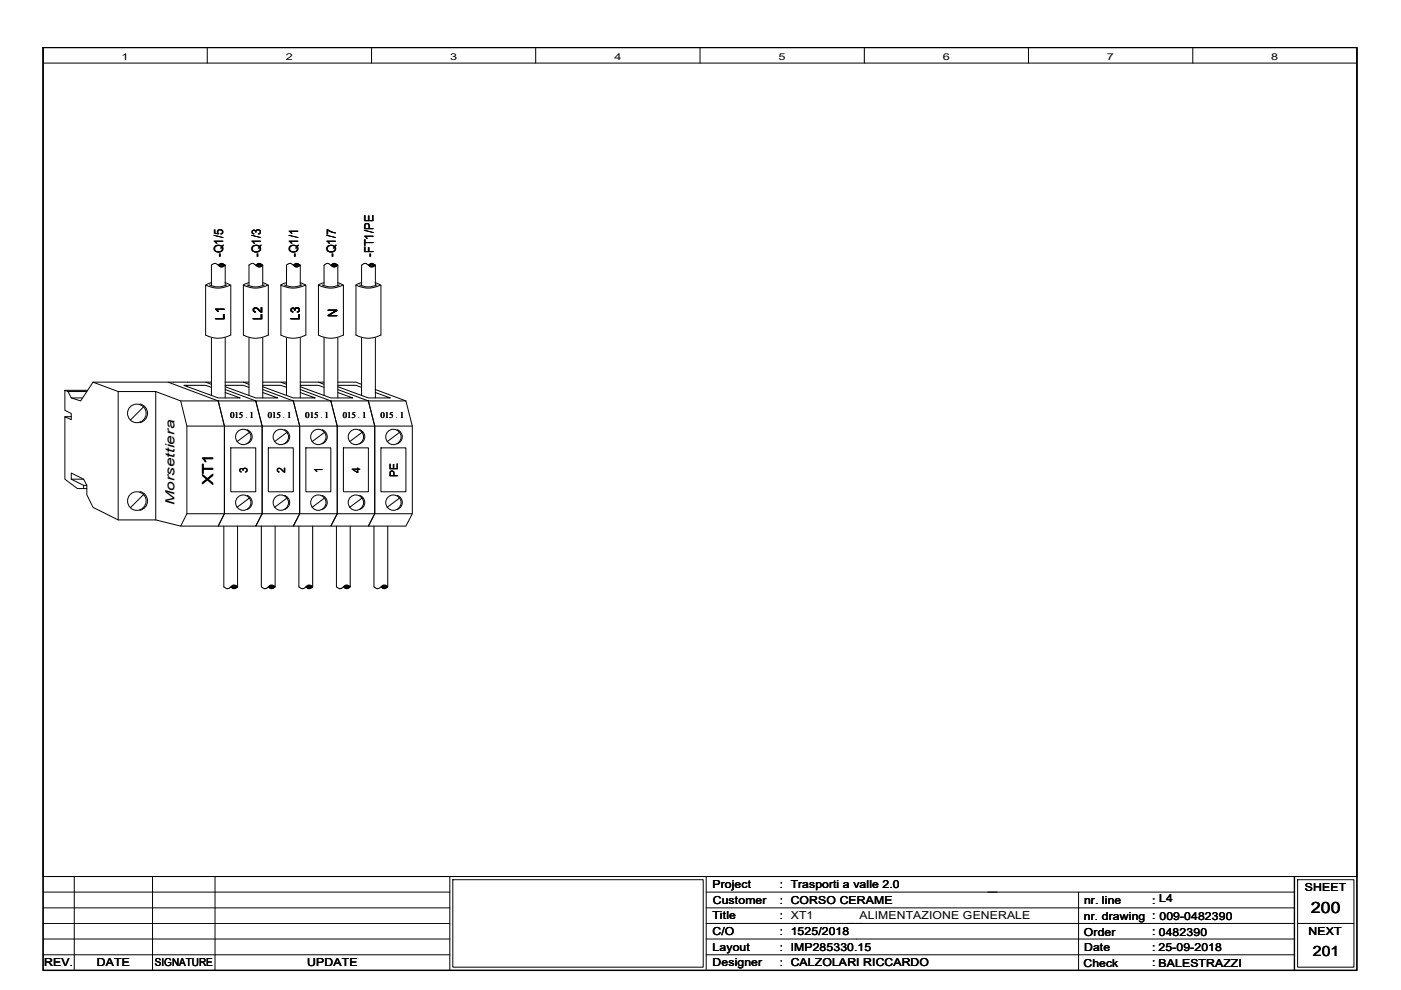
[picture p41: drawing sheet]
<svg xmlns="http://www.w3.org/2000/svg" width="297mm" height="210mm" viewBox="0 0 297 210" stroke-linecap="round" stroke-linejoin="round" font-family="sans-serif">
<defs><g id="words">
<text font-size="3.3" x="278" y="193.5">200</text>
<text font-size="3.2" x="45.2" y="102.9" transform="rotate(-90 45.2 102.9)">XT1</text>
<text font-size="3" x="278.3" y="202.6">201</text>
<g font-size="2.7">
<text x="47.3" y="54.5" transform="rotate(-90 47.3 54.5)">-Q1/5</text>
<text x="55.3" y="54.5" transform="rotate(-90 55.3 54.5)">-Q1/3</text>
<text x="63.2" y="54.5" transform="rotate(-90 63.2 54.5)">-Q1/1</text>
<text x="71.2" y="54.5" transform="rotate(-90 71.2 54.5)">-Q1/7</text>
<text x="79.2" y="54.5" transform="rotate(-90 79.2 54.5)">-FT1/PE</text>
<text x="47.6" y="67.8" transform="rotate(-90 47.6 67.8)">L1</text>
<text x="55.6" y="67.8" transform="rotate(-90 55.6 67.8)">L2</text>
<text x="63.5" y="67.8" transform="rotate(-90 63.5 67.8)">L3</text>
<text x="71.5" y="67.3" transform="rotate(-90 71.5 67.3)">N</text>
<text x="37" y="107.1" transform="rotate(-90 37 107.1)">Morsettiera</text>
</g>
<g font-size="2.4">
<text x="52.5" y="100.2" transform="rotate(-90 52.5 100.2)">3</text>
<text x="60.4" y="100.2" transform="rotate(-90 60.4 100.2)">2</text>
<text x="68.4" y="100.2" transform="rotate(-90 68.4 100.2)">1</text>
<text x="76.4" y="100.2" transform="rotate(-90 76.4 100.2)">4</text>
<text x="84.3" y="101" transform="rotate(-90 84.3 101)">PE</text>
</g>
<g font-size="2.3">
<text x="151.1" y="188.3">Project</text>
<text x="151.1" y="191.7">Customer</text>
<text x="165.4" y="188.3">: Trasporti a valle 2.0</text>
<text x="165.4" y="191.6">: CORSO CERAME</text>
<text x="229.9" y="191.6">nr. line</text>
<text x="244.3" y="191.6">: L4</text>
<text x="276.6" y="188.9">SHEET</text>
<text x="151.1" y="194.9">Title</text>
<text x="165.4" y="194.9">: XT1</text>
<text x="182.2" y="194.9">ALIMENTAZIONE GENERALE</text>
<text x="229.8" y="195">nr. drawing : 009-0482390</text>
<text x="151.1" y="198.3">C/O</text>
<text x="151.1" y="201.6">Layout</text>
<text x="165.4" y="198.3">: 1525/2018</text>
<text x="165.4" y="201.6">: IMP285330.15</text>
<text x="229.8" y="198.5">Order</text>
<text x="229.9" y="201.5">Date</text>
<text x="244.3" y="198.3">: 0482390</text>
<text x="244.3" y="201.6">: 25-09-2018</text>
<text x="277.4" y="198.2">NEXT</text>
<text x="9.4" y="204.9">REV.</text>
<text x="20.5" y="204.9">DATE</text>
<text x="32.8" y="204.9">SIGNATURE</text>
<text x="65.1" y="204.9">UPDATE</text>
<text x="151.1" y="204.9">Designer</text>
<text x="165.4" y="204.9">: CALZOLARI RICCARDO</text>
<text x="229.7" y="204.9">Check</text>
<text x="244.3" y="204.9">: BALESTRAZZI</text>
<text x="245.6" y="204.9">BALESTRAZZI</text>
</g>
<g font-size="2">
<text x="25.8" y="12.7">1</text>
<text x="60.6" y="12.7">2</text>
<text x="95.4" y="12.7">3</text>
<text x="130.3" y="12.7">4</text>
<text x="165.1" y="12.7">5</text>
<text x="199.9" y="12.7">6</text>
<text x="234.7" y="12.7">7</text>
<text x="269.5" y="12.7">8</text>
</g>
<g font-size="1.9">
<text x="48.8" y="88.6">015 1</text>
<text x="56.8" y="88.6">015 1</text>
<text x="64.7" y="88.6">015 1</text>
<text x="72.7" y="88.6">015 1</text>
<text x="80.6" y="88.6">015 1</text>
</g>
<g font-size="1.8">
<text x="52" y="88.6">.</text>
<text x="60" y="88.6">.</text>
<text x="67.9" y="88.6">.</text>
<text x="75.9" y="88.6">.</text>
<text x="83.9" y="88.6">.</text>
</g>
</g></defs>
<path d="M9.1 10.1h278.6v195.6h-278.6zM274.4 185.8v19.9" fill="none" stroke="#000" stroke-width=".3"/>
<g fill="none" stroke="#000" stroke-width=".21">
<path d="M9.1 185.8h278.6M9.1 195.8h86.3M9.1 199.1h86.3M9.1 192.5h86.3M9.1 189.1h86.3M15.7 185.8v19.9M32.3 185.8v19.9M45.6 185.8v19.9M95.4 185.8v19.9M96 186.5h53.1v18.6h-53.1zM149.7 185.8v19.9M149.7 195.8h124.7"/>
<path d="M149.7 199.1h124.7M149.7 192.5h124.7M149.7 189.1h124.7M228.7 189.1v16.6M275.1 186.5h12v18.6h-12zM275.1 195.8h12M9.1 202.4h86.3M149.7 202.4h124.7"/>
</g>
<g fill="#fff">
<path d="M181.8 192.9h37.1v2.5h-37.1z" fill-rule="evenodd"/>
<path d="M181.8 192.9h37.1v2.5h-37.1z" fill-rule="evenodd"/>
<path d="M181.8 192.9h37.1v2.5h-37.1z" fill-rule="evenodd"/>
</g>
<g fill="none" stroke="#000" stroke-width=".21">
<path d="M9.1 10.1h278.6v195.6h-278.6zM9.1 10.1h278.6v175.7h-278.6zM9.1 13.4h278.6M43.9 10.1v3.3M78.8 10.1v3.3M113.6 10.1v3.3M148.4 10.1v3.3M183.3 10.1v3.3M218.1 10.1v3.3M252.9 10.1v3.3M44.8 59.9l-1.2 .6v10.6M46.3 56.2l.6-.4 .8 .4"/>
<path d="M46.4 56.2l.4-.2h.4a.26 .26 0 0 1 .4 .3 .26 .26 0 0 1-.4 .2h-.6zM46.6 56.2l.5-.1a.18 .18 0 0 1 .2 0 .18 .18 0 0 1 0 .2h-.7zM46.7 56.2h.6M47.7 59.9l1.2 .6M47.7 56.2l-.6 .4h-.4l-1-.8-.9 .4v4.4M47.7 56.2v4.4M52.8 59.9l-1.2 .6M54.2 56.2l.6-.4 .9 .4M54.4 56.2l.4-.2h.4a.26 .26 0 0 1 .3 .3 .26 .26 0 0 1-.3 .2h-.6zM54.5 56.2l.5-.1a.18 .18 0 0 1 .3 0 .18 .18 0 0 1 0 .2h-.7zM54.6 56.2h.7M55.7 59.9l1.2 .6v10.6"/>
<path d="M55.7 56.2l-.7 .4h-.3l-1.1-.8-.8 .4v4.4M55.7 56.2v4.4M60.7 59.9l-1.2 .6M62.2 56.2l.6-.4 .9 .4M62.3 56.2l.8-.2 .4 .3-.3 .2h-.5l-.3-.1zM62.5 56.2l.5-.1a.18 .18 0 0 1 .2 0 .18 .18 0 0 1 0 .2h-.6zM62.6 56.2h.6M63.6 59.9l1.2 .6 .1 10.6M63.7 56.2l-.7 .4h-.4l-1-.8-.9 .4v4.4M63.7 56.2v4.4M68.7 59.9l-1.2 .6M70.1 56.2l.6-.4 .9 .4"/>
<path d="M70.3 56.1l.4-.1 .6 .1a.17 .17 0 0 1 .2 .2 .17 .17 0 0 1-.3 .1l-.7 .1-.2-.2zM70.4 56.2l.8-.1a.26 .26 0 0 1-.1 .3 .26 .26 0 0 1-.3 0l-.4-.1zM70.6 56.2h.6M71.6 59.9l1.2 .6M71.6 56.2l-.7 .4h-.3l-1-.8-.9 .4v4.4M71.6 56.2v4.4M76.7 59.9l-1.3 .6M78.1 56.2l.6-.4 .9 .4M78.3 56.1l.7-.1 .5 .3-.3 .2h-.5l-.4-.2zM78.4 56.2l.8-.1a.26 .26 0 0 1-.1 .3 .26 .26 0 0 1-.3 0l-.4-.1zM78.5 56.2h.7M79.5 59.9l1.2 .6"/>
<path d="M79.6 56.2l-.7 .4h-.3l-1.1-.8-.8 .4v4.4M79.6 56.2v4.4M43.6 60.4a5.5 5.5 0 0 0 5.3 0M43.6 71a5.5 5.5 0 0 0 5.3 0M44.4 60.4a4.2 4.2 0 0 0 3.7 0M44.8 71.6v12.2M47.7 71.6v12.8M48.9 60.5v10.6M51.6 71a5.4 5.4 0 0 0 5.3 0M52.4 60.4a4.2 4.2 0 0 0 3.6 0M52.8 71.6v12.2M55.7 71.6v12.8"/>
<path d="M56.9 60.4a5.6 5.6 0 0 1-5.3 .1v10.6M59.6 71a5.4 5.4 0 0 0 5.2 0M60.3 60.4a4.2 4.2 0 0 0 3.7 0M60.7 71.6v12.2M63.7 71.6v12.8M64.8 60.4a5.6 5.6 0 0 1-5.2 .1v10.6M67.5 71a5.4 5.4 0 0 0 5.3 0M68.3 60.4a4.2 4.2 0 0 0 3.7 0M68.7 71.6v12.2M71.6 71.6v12.8M72.8 60.4a5.6 5.6 0 0 1-5.3 .1v10.6M72.8 60.5v10.6"/>
<path d="M75.5 71a5.4 5.4 0 0 0 5.2 0M76.2 60.4a4.2 4.2 0 0 0 3.7 0M76.7 71.6v12.2M79.6 71.6v12.8M80.7 60.4a5.6 5.6 0 0 1-5.2 .1v10.6M80.8 60.5v10.6M13.8 82.8l.6 .2 .7 1.4 2 .6 2.6-4h15.9l10.7 4 1.3 5.3v18.6l-1.3 2.6h-8l-5.3-1.3h-7.9l-5.4-2.6-1.3-2.7v-2l-.7-1.3-2.6-1.3v1.3l2.6 1.3v.7h-1.3l-2.6-2v-13.3l1.3 .7v-1.3l-1.3-.7zM13.8 88.3h1.3M13.8 82.8h4.7M14.4 83h4M15.1 84.4h2.4M19.7 81l5.4 2h7.9l5.3 2 1.3 5.3v18.6l-1.3 2.6"/>
<path d="M25.1 83v27.2M29.7 85.6a2.03 2.03 0 0 1 1.6 2 2.03 2.03 0 0 1-1.7 2M30.4 86.3l-2.8 2.8M33 83v27.2M35.6 81h8l1.2 .5M38.3 85h8M39.6 90.3h47.8M43.6 81h1.2M44.8 82.1l-1.2-.4h-4.6l7.3 2.7h4.6l-3.2-1.2M46.3 85h7.9l1.4 5.3v18.6l-1.4 2.6h-7.9l1.3-2.6v-18.6zM47.7 81h3.9l1.2 .5M47.7 81.7h3.9l1.2 .4"/>
<path d="M47.7 82l6.5 2.4h4.7l-3.2-1.2M47.7 82.6l6.5 2.4M48.9 95h5.3v9.3h-5.3zM51.6 81h1.2M52.4 91.1a1.57 1.57 0 0 1 1.1 1.5 1.57 1.57 0 0 1-1.2 1.5M52.9 91.7l-2.7 1.9M54.2 85h8l1.3 5.3v18.6l-1.3 2.6h-8l1.4-2.6v-18.6zM55.7 81h3.9l1.1 .5M55.7 81.7h3.9l1.1 .4M55.7 82l6.5 2.4h4.6l-3.1-1.2M55.7 82.6l6.5 2.4M56.9 95h5.3v9.3h-5.3z"/>
<path d="M59.6 81h1.1M60.3 91.1a1.57 1.57 0 0 1 1.1 1.5 1.57 1.57 0 0 1-1.1 1.5M60.9 91.7l-2.7 1.9M62.2 85h7.9l1.4 5.3v18.6l-1.4 2.6h-7.9l1.3-2.6v-18.6zM63.7 81h3.8l1.2 .5M63.7 81.7h3.8l1.2 .4M63.7 82l6.4 2.4h4.7l-3.2-1.2M63.7 82.6l6.4 2.4M64.9 95h5.2v9.3h-5.2zM67.5 81h1.2M68.3 91.1a1.57 1.57 0 0 1 1.1 1.5 1.57 1.57 0 0 1-1.2 1.5M68.8 91.7l-2.6 1.9"/>
<path d="M70.1 85h8l1.4 5.3v18.6l-1.4 2.6h-8l1.4-2.6v-18.6zM71.6 81h3.9l1.2 .5M71.6 81.7h3.9l1.2 .4M71.6 82l6.5 2.4h4.7l-3.2-1.2M71.6 82.6l6.5 2.4M72.8 95h5.3v9.3h-5.3zM76.2 91.1a1.57 1.57 0 0 1 1.1 1.5 1.57 1.57 0 0 1-1.1 1.5M76.8 91.7l-2.7 1.9M78.1 85h8l1.3 5.3v18.6l-1.3 2.6h-8l1.4-2.6v-18.6zM79.6 82.6l6.5 2.4M80.8 95h5.3v9.3h-5.3zM84.2 91.1a1.57 1.57 0 0 1 1.1 1.5 1.57 1.57 0 0 1-1.1 1.5"/>
<path d="M84.7 91.7l-2.6 1.9M15.1 101.6h2.6M17.7 102.9h.7M17.7 103.6h.7M29.7 104.2a2.03 2.03 0 0 1 1.6 2 2.03 2.03 0 0 1-1.7 2M30.4 104.9l-2.8 2.8M39.6 108.9h47.8M47.5 111.5v12.9l.7 .4 1.3-.8h.3l.6 .4M50.4 111.5v12.9M52.4 105a1.57 1.57 0 0 1 1.1 1.5 1.57 1.57 0 0 1-1.2 1.5M52.9 105.6l-2.7 2M55.4 111.5v12.9l.8 .4 1.2-.8h.4l.5 .4"/>
<path d="M58.3 111.5v12.9M60.3 105a1.57 1.57 0 0 1 1.1 1.5 1.57 1.57 0 0 1-1.1 1.5M60.9 105.6l-2.7 2M63.4 111.5v12.9l.7 .4 1.3-.8h.3l.6 .4M66.3 111.5v12.9M68.3 105a1.57 1.57 0 0 1 1.1 1.5 1.57 1.57 0 0 1-1.2 1.5M68.8 105.6l-2.6 2M71.3 111.5v12.9l.8 .4 1.3-.8h.3l.5 .4M74.2 111.5v12.9M76.2 105a1.57 1.57 0 0 1 1.1 1.5 1.57 1.57 0 0 1-1.1 1.5M76.8 105.6l-2.7 2M79.3 111.5v12.9l.7 .4 1.3-.8h.4l.5 .4"/>
<path d="M82.2 111.5v12.9M84.2 105a1.57 1.57 0 0 1 1.1 1.5 1.57 1.57 0 0 1-1.1 1.5M84.7 105.6l-2.6 2M48.9 124.4l.7 .4 .8-.4M49.1 124.4l.3-.2h.5a.28 .28 0 0 1 .3 .3 .28 .28 0 0 1-.4 .2l-.6-.1zM49.2 124.4l.8-.1a.18 .18 0 0 1 0 .3 .18 .18 0 0 1-.3-.1h-.3zM49.3 124.4h.7M56.9 124.4l.6 .4 .8-.4M57 124.4l.4-.2h.5a.28 .28 0 0 1 .3 .3 .28 .28 0 0 1-.4 .2l-.6-.1zM57.1 124.4l.9-.1a.18 .18 0 0 1-.1 .3 .18 .18 0 0 1-.2-.1h-.4zM57.3 124.4h.7M64.9 124.4l.6 .4 .8-.4"/>
<path d="M65 124.3l.8-.1a.28 .28 0 0 1 .4 .3 .28 .28 0 0 1-.5 .2l-.6-.1zM65.1 124.4l.8-.1a.18 .18 0 0 1 0 .3 .18 .18 0 0 1-.3-.1h-.3zM65.2 124.4h.7M72.8 124.4l.6 .4 .8-.4M73 124.3l.8-.1a.28 .28 0 0 1 .3 .3 .28 .28 0 0 1-.4 .2h-.3a.27 .27 0 0 1-.3-.1 .27 .27 0 0 1-.1-.3zM73.1 124.4l.8-.1a.18 .18 0 0 1-.1 .3 .18 .18 0 0 1-.2-.1h-.4zM73.2 124.4h.7M80.8 124.4l.6 .4 .8-.4M81 124.3l.7-.1a.28 .28 0 0 1 .4 .3 .28 .28 0 0 1-.4 .2h-.4a.27 .27 0 0 1-.3-.1 .27 .27 0 0 1 0-.3zM81 124.4l.8-.1a.18 .18 0 0 1 0 .3 .18 .18 0 0 1-.3-.1h-.3zM81.1 124.4h.7"/>
<circle cx="29" cy="87.6" r="1.98"/>
<circle cx="51.6" cy="92.6" r="1.63"/>
<circle cx="59.5" cy="92.6" r="1.63"/>
<circle cx="67.5" cy="92.6" r="1.63"/>
<circle cx="75.5" cy="92.6" r="1.63"/>
<circle cx="83.4" cy="92.6" r="1.63"/>
<circle cx="29" cy="106.2" r="1.98"/>
<circle cx="51.6" cy="106.6" r="1.63"/>
<circle cx="59.5" cy="106.6" r="1.63"/>
<circle cx="67.5" cy="106.6" r="1.63"/>
<circle cx="75.5" cy="106.6" r="1.63"/>
<circle cx="83.4" cy="106.6" r="1.63"/>
</g>
<use href="#words"/>
</svg>
